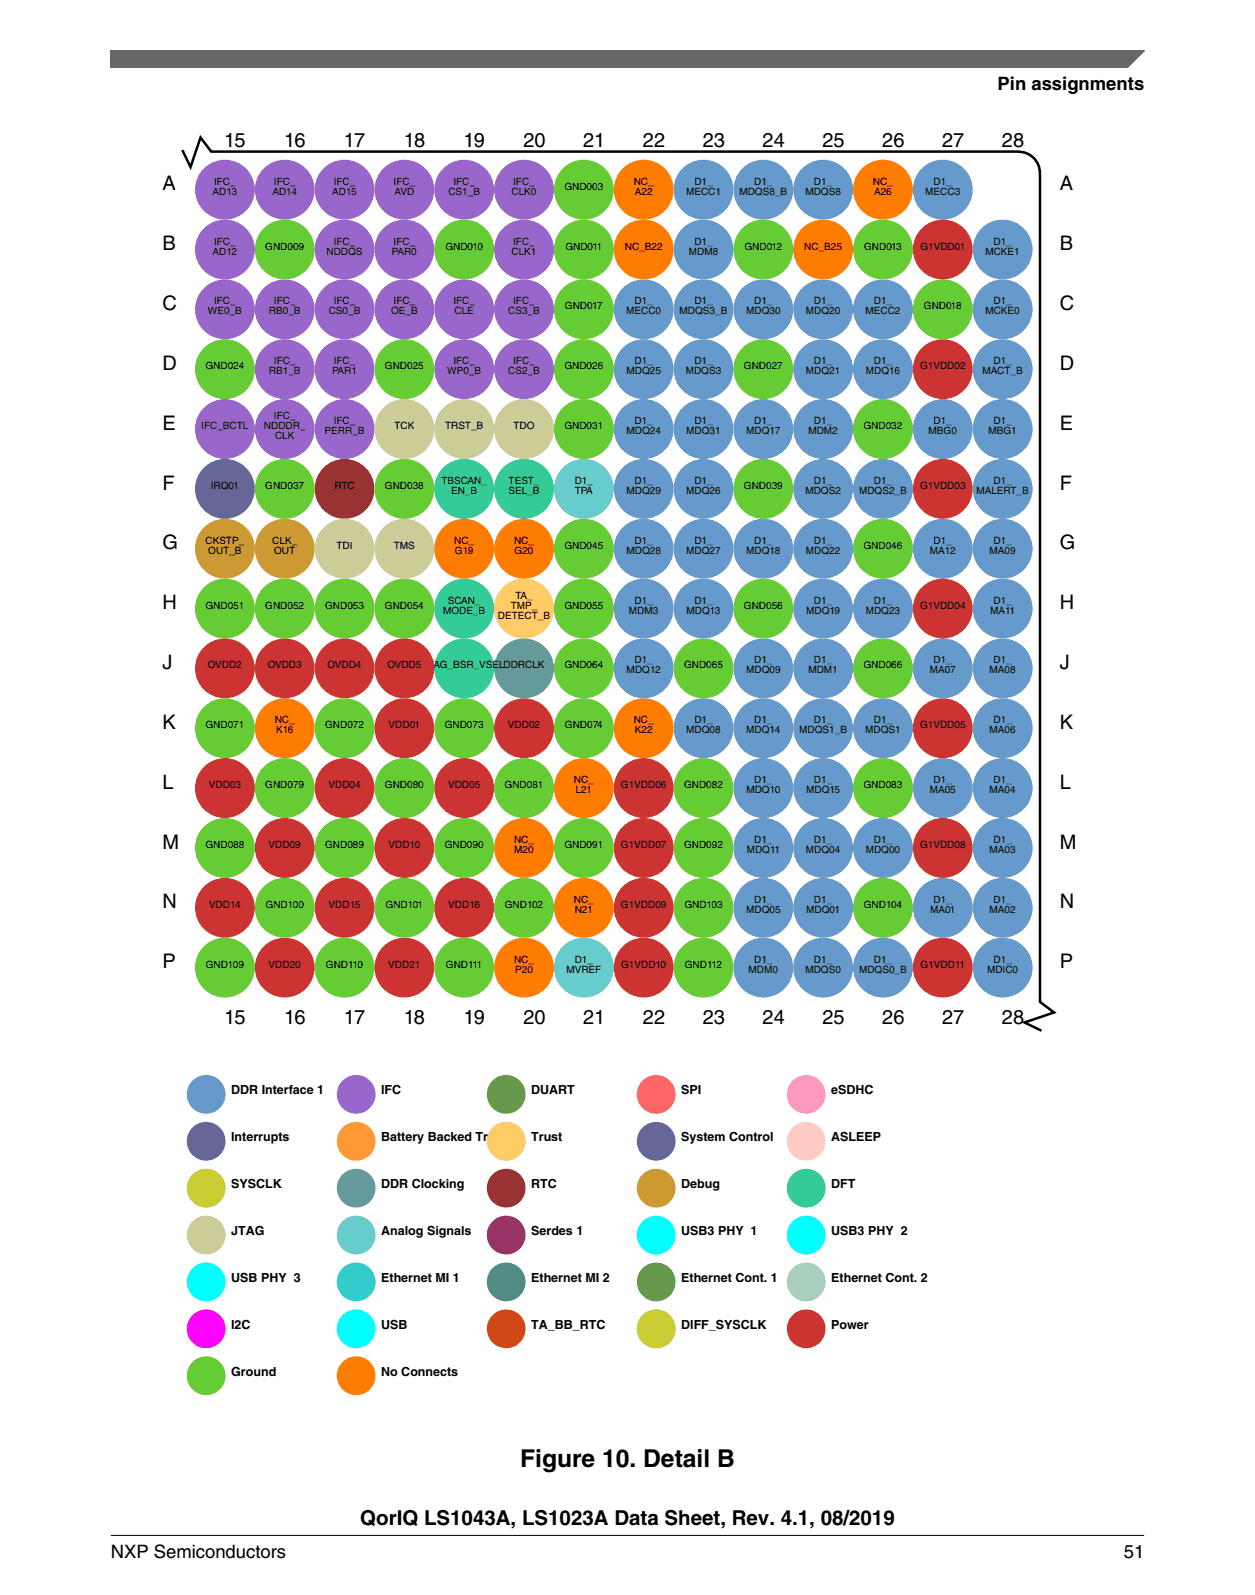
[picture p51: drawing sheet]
<svg xmlns="http://www.w3.org/2000/svg" width="216mm" height="274mm" viewBox="0 0 216 274" stroke-linecap="round" stroke-linejoin="round" font-family="sans-serif">
<defs><g id="words">
<text font-size="4.2" x="89.5" y="252.4">Figure 10. Detail B</text>
<text font-size="3.5" x="62" y="262.3">QorIQ LS1043A, LS1023A Data Sheet, Rev. 4.1, 08/2019</text>
<g font-size="3.4">
<text x="38.6" y="25.2">15</text>
<text x="48.9" y="25.2">16</text>
<text x="59.2" y="25.2">17</text>
<text x="69.4" y="25.2">18</text>
<text x="79.7" y="25.2">19</text>
<text x="90" y="25.2">20</text>
<text x="100.3" y="25.2">21</text>
<text x="110.6" y="25.2">22</text>
<text x="120.9" y="25.2">23</text>
<text x="131.2" y="25.2">24</text>
<text x="141.5" y="25.2">25</text>
<text x="151.8" y="25.2">26</text>
<text x="162.1" y="25.2">27</text>
<text x="172.4" y="25.2">28</text>
<text x="27.9" y="32.7">A</text>
<text x="182.3" y="32.7">A</text>
<text x="27.9" y="43">B</text>
<text x="182.3" y="43">B</text>
<text x="27.9" y="53.3">C</text>
<text x="182.3" y="53.3">C</text>
<text x="27.9" y="63.6">D</text>
<text x="182.3" y="63.6">D</text>
<text x="27.9" y="73.9">E</text>
<text x="182.3" y="73.9">E</text>
<text x="27.9" y="84.2">F</text>
<text x="182.3" y="84.2">F</text>
<text x="27.9" y="94.5">G</text>
<text x="182.3" y="94.5">G</text>
<text x="27.9" y="104.8">H</text>
<text x="182.3" y="104.8">H</text>
<text x="27.9" y="115.1">J</text>
<text x="182.3" y="115.1">J</text>
<text x="27.9" y="125.4">K</text>
<text x="182.3" y="125.4">K</text>
<text x="27.9" y="135.7">L</text>
<text x="182.3" y="135.7">L</text>
<text x="27.9" y="145.9">M</text>
<text x="182.3" y="145.9">M</text>
<text x="27.9" y="156.2">N</text>
<text x="182.3" y="156.2">N</text>
<text x="27.9" y="166.5">P</text>
<text x="182.3" y="166.5">P</text>
<text x="38.6" y="176.1">15</text>
<text x="48.9" y="176.1">16</text>
<text x="59.2" y="176.1">17</text>
<text x="69.4" y="176.1">18</text>
<text x="79.7" y="176.1">19</text>
<text x="90" y="176.1">20</text>
<text x="100.3" y="176.1">21</text>
<text x="110.6" y="176.1">22</text>
<text x="120.9" y="176.1">23</text>
<text x="131.2" y="176.1">24</text>
<text x="141.5" y="176.1">25</text>
<text x="151.8" y="176.1">26</text>
<text x="162.1" y="176.1">27</text>
<text x="172.4" y="176.1">28</text>
</g>
<g font-size="3.2">
<text x="171.6" y="15.5">Pin assignments</text>
<text x="19.1" y="268">NXP Semiconductors</text>
<text x="193.3" y="268">51</text>
</g>
<g font-size="2.2">
<text x="39.8" y="188.2">DDR Interface 1</text>
<text x="65.6" y="188.2">IFC</text>
<text x="91.4" y="188.2">DUART</text>
<text x="117.2" y="188.2">SPI</text>
<text x="143" y="188.2">eSDHC</text>
<text x="39.8" y="196.3">Interrupts</text>
<text x="65.6" y="196.3">Battery Backed Trust</text>
<text x="91.4" y="196.3">Trust</text>
<text x="117.2" y="196.3">System Control</text>
<text x="143" y="196.3">ASLEEP</text>
<text x="39.8" y="204.3">SYSCLK</text>
<text x="65.6" y="204.3">DDR Clocking</text>
<text x="91.4" y="204.3">RTC</text>
<text x="117.2" y="204.3">Debug</text>
<text x="143" y="204.3">DFT</text>
<text x="39.8" y="212.4">JTAG</text>
<text x="65.6" y="212.4">Analog Signals</text>
<text x="91.4" y="212.4">Serdes 1</text>
<text x="117.2" y="212.4">USB3 PHY 1</text>
<text x="143" y="212.4">USB3 PHY 2</text>
<text x="39.8" y="220.5">USB PHY 3</text>
<text x="65.6" y="220.5">Ethernet MI 1</text>
<text x="91.4" y="220.5">Ethernet MI 2</text>
<text x="117.2" y="220.5">Ethernet Cont. 1</text>
<text x="143" y="220.5">Ethernet Cont. 2</text>
<text x="39.8" y="228.5">I2C</text>
<text x="65.6" y="228.5">USB</text>
<text x="91.4" y="228.5">TA_BB_RTC</text>
<text x="117.2" y="228.5">DIFF_SYSCLK</text>
<text x="143" y="228.5">Power</text>
<text x="39.8" y="236.6">Ground</text>
<text x="65.6" y="236.6">No Connects</text>
</g>
<g font-size="1.7">
<text x="36.6" y="33.5">AD13</text>
<text x="36.8" y="31.8">IFC_</text>
<text x="46.9" y="33.5">AD14</text>
<text x="47.1" y="31.8">IFC_</text>
<text x="57.2" y="33.5">AD15</text>
<text x="57.4" y="31.8">IFC_</text>
<text x="67.7" y="31.8">IFC_</text>
<text x="67.9" y="33.5">AVD</text>
<text x="77.1" y="33.5">CS1_B</text>
<text x="78" y="31.8">IFC_</text>
<text x="88" y="33.5">CLK0</text>
<text x="88.3" y="31.8">IFC_</text>
<text x="97.1" y="32.6">GND003</text>
<text x="109" y="31.8">NC_</text>
<text x="109.2" y="33.5">A22</text>
<text x="118" y="33.5">MECC1</text>
<text x="119.4" y="31.8">D1_</text>
<text x="127.2" y="33.5">MDQS8_B</text>
<text x="129.7" y="31.8">D1_</text>
<text x="138.6" y="33.5">MDQS8</text>
<text x="140" y="31.8">D1_</text>
<text x="150.2" y="31.8">NC_</text>
<text x="150.4" y="33.5">A26</text>
<text x="159.2" y="33.5">MECC3</text>
<text x="160.6" y="31.8">D1_</text>
<text x="36.6" y="43.8">AD12</text>
<text x="36.8" y="42.1">IFC_</text>
<text x="45.6" y="42.9">GND009</text>
<text x="56.2" y="43.8">NDDQS</text>
<text x="57.4" y="42.1">IFC_</text>
<text x="67.4" y="43.8">PAR0</text>
<text x="67.7" y="42.1">IFC_</text>
<text x="76.6" y="42.9">GND010</text>
<text x="88" y="43.8">CLK1</text>
<text x="88.3" y="42.1">IFC_</text>
<text x="97.3" y="42.9">GND011</text>
<text x="107.5" y="42.9">NC_B22</text>
<text x="118.5" y="43.8">MDM8</text>
<text x="119.4" y="42.1">D1_</text>
<text x="128.1" y="42.9">GND012</text>
<text x="138.4" y="42.9">NC_B25</text>
<text x="148.7" y="42.9">GND013</text>
<text x="158.3" y="42.9">G1VDD01</text>
<text x="169.5" y="43.8">MCKE1</text>
<text x="170.9" y="42.1">D1_</text>
<text x="36.8" y="52.3">IFC_</text>
<text x="47.1" y="52.3">IFC_</text>
<text x="57.4" y="52.3">IFC_</text>
<text x="67.7" y="52.3">IFC_</text>
<text x="78" y="52.3">IFC_</text>
<text x="88.3" y="52.3">IFC_</text>
<text x="97.2" y="53.2">GND017</text>
<text x="109.2" y="52.3">D1_</text>
<text x="119.4" y="52.3">D1_</text>
<text x="129.7" y="52.3">D1_</text>
<text x="140" y="52.3">D1_</text>
<text x="150.3" y="52.3">D1_</text>
<text x="158.9" y="53.2">GND018</text>
<text x="170.9" y="52.3">D1_</text>
<text x="35.8" y="54.1">WE0_B</text>
<text x="46.3" y="54.1">RB0_B</text>
<text x="56.6" y="54.1">CS0_B</text>
<text x="67.3" y="54.1">OE_B</text>
<text x="78.2" y="54.1">CLE</text>
<text x="87.4" y="54.1">CS3_B</text>
<text x="107.7" y="54.1">MECC0</text>
<text x="116.9" y="54.1">MDQS3_B</text>
<text x="128.4" y="54.1">MDQ30</text>
<text x="138.6" y="54.1">MDQ20</text>
<text x="148.9" y="54.1">MECC2</text>
<text x="169.5" y="54.1">MCKE0</text>
<text x="35.3" y="63.5">GND024</text>
<text x="46.3" y="64.4">RB1_B</text>
<text x="47.1" y="62.6">IFC_</text>
<text x="57.1" y="64.4">PAR1</text>
<text x="57.4" y="62.6">IFC_</text>
<text x="66.2" y="63.5">GND025</text>
<text x="76.9" y="64.4">WP0_B</text>
<text x="78" y="62.6">IFC_</text>
<text x="87.4" y="64.4">CS2_B</text>
<text x="88.3" y="62.6">IFC_</text>
<text x="97.1" y="63.5">GND026</text>
<text x="107.8" y="64.4">MDQ25</text>
<text x="109.2" y="62.6">D1_</text>
<text x="118" y="64.4">MDQS3</text>
<text x="119.4" y="62.6">D1_</text>
<text x="128" y="63.5">GND027</text>
<text x="138.6" y="64.4">MDQ21</text>
<text x="140" y="62.6">D1_</text>
<text x="149" y="64.4">MDQ16</text>
<text x="150.3" y="62.6">D1_</text>
<text x="158.3" y="63.5">G1VDD02</text>
<text x="169" y="64.4">MACT_B</text>
<text x="170.9" y="62.6">D1_</text>
<text x="34.6" y="73.8">IFC_BCTL</text>
<text x="45.4" y="73.8">NDDDR_</text>
<text x="47.1" y="72.1">IFC_</text>
<text x="47.3" y="75.5">CLK</text>
<text x="55.8" y="74.6">PERR_B</text>
<text x="57.4" y="72.9">IFC_</text>
<text x="67.8" y="73.8">TCK</text>
<text x="76.6" y="73.8">TRST_B</text>
<text x="88.3" y="73.8">TDO</text>
<text x="97.1" y="73.8">GND031</text>
<text x="107.8" y="74.6">MDQ24</text>
<text x="109.2" y="72.9">D1_</text>
<text x="118.1" y="74.6">MDQ31</text>
<text x="119.4" y="72.9">D1_</text>
<text x="128.4" y="74.6">MDQ17</text>
<text x="129.7" y="72.9">D1_</text>
<text x="139.1" y="74.6">MDM2</text>
<text x="140" y="72.9">D1_</text>
<text x="148.6" y="73.8">GND032</text>
<text x="159.8" y="74.6">MBG0</text>
<text x="160.6" y="72.9">D1_</text>
<text x="170" y="74.6">MBG1</text>
<text x="170.9" y="72.9">D1_</text>
<text x="75.9" y="83.2">TBSCAN_</text>
<text x="87.5" y="83.2">TEST_</text>
<text x="98.9" y="83.2">D1_</text>
<text x="109.2" y="83.2">D1_</text>
<text x="119.4" y="83.2">D1_</text>
<text x="140" y="83.2">D1_</text>
<text x="150.3" y="83.2">D1_</text>
<text x="170.9" y="83.2">D1_</text>
<text x="36.3" y="84.1">IRQ01</text>
<text x="45.6" y="84.1">GND037</text>
<text x="57.5" y="84.1">RTC</text>
<text x="66.2" y="84.1">GND038</text>
<text x="77.6" y="84.9">EN_B</text>
<text x="87.5" y="84.9">SEL_B</text>
<text x="98.9" y="84.9">TPA</text>
<text x="107.8" y="84.9">MDQ29</text>
<text x="118.1" y="84.9">MDQ26</text>
<text x="128" y="84.1">GND039</text>
<text x="138.6" y="84.9">MDQS2</text>
<text x="147.8" y="84.9">MDQS2_B</text>
<text x="158.3" y="84.1">G1VDD03</text>
<text x="168" y="84.9">MALERT_B</text>
<text x="35.4" y="93.5">CKSTP_</text>
<text x="35.8" y="95.2">OUT_B</text>
<text x="46.8" y="93.5">CLK_</text>
<text x="47.2" y="95.2">OUT</text>
<text x="57.9" y="94.4">TDI</text>
<text x="67.8" y="94.4">TMS</text>
<text x="78.1" y="93.5">NC_</text>
<text x="78.3" y="95.2">G19</text>
<text x="88.4" y="93.5">NC_</text>
<text x="88.5" y="95.2">G20</text>
<text x="97.1" y="94.4">GND045</text>
<text x="107.8" y="95.2">MDQ28</text>
<text x="109.2" y="93.5">D1_</text>
<text x="118.1" y="95.2">MDQ27</text>
<text x="119.4" y="93.5">D1_</text>
<text x="128.4" y="95.2">MDQ18</text>
<text x="129.7" y="93.5">D1_</text>
<text x="138.6" y="95.2">MDQ22</text>
<text x="140" y="93.5">D1_</text>
<text x="148.6" y="94.4">GND046</text>
<text x="160" y="95.2">MA12</text>
<text x="160.6" y="93.5">D1_</text>
<text x="170.2" y="95.2">MA09</text>
<text x="170.9" y="93.5">D1_</text>
<text x="35.3" y="104.7">GND051</text>
<text x="45.6" y="104.7">GND052</text>
<text x="55.9" y="104.7">GND053</text>
<text x="66.2" y="104.7">GND054</text>
<text x="76.2" y="105.5">MODE_B</text>
<text x="77" y="103.8">SCAN_</text>
<text x="85.7" y="106.4">DETECT_B</text>
<text x="87.9" y="104.7">TMP_</text>
<text x="88.7" y="102.9">TA_</text>
<text x="97.1" y="104.7">GND055</text>
<text x="108.2" y="105.5">MDM3</text>
<text x="109.2" y="103.8">D1_</text>
<text x="118.1" y="105.5">MDQ13</text>
<text x="119.4" y="103.8">D1_</text>
<text x="128" y="104.7">GND056</text>
<text x="138.7" y="105.5">MDQ19</text>
<text x="140" y="103.8">D1_</text>
<text x="148.9" y="105.5">MDQ23</text>
<text x="150.3" y="103.8">D1_</text>
<text x="158.3" y="104.7">G1VDD04</text>
<text x="170.3" y="105.5">MA11</text>
<text x="170.9" y="103.8">D1_</text>
<text x="35.8" y="115">OVDD2</text>
<text x="46.1" y="115">OVDD3</text>
<text x="56.4" y="115">OVDD4</text>
<text x="66.6" y="115">OVDD5 JTAG_BSR_VSELDDRCLK</text>
<text x="97.1" y="115">GND064</text>
<text x="107.8" y="115.8">MDQ12</text>
<text x="109.2" y="114.1">D1_</text>
<text x="117.7" y="115">GND065</text>
<text x="128.4" y="115.8">MDQ09</text>
<text x="129.7" y="114.1">D1_</text>
<text x="139.1" y="115.8">MDM1</text>
<text x="140" y="114.1">D1_</text>
<text x="148.6" y="115">GND066</text>
<text x="159.9" y="115.8">MA07</text>
<text x="160.6" y="114.1">D1_</text>
<text x="170.2" y="115.8">MA08</text>
<text x="170.9" y="114.1">D1_</text>
<text x="35.3" y="125.2">GND071</text>
<text x="47.3" y="124.4">NC_</text>
<text x="55.9" y="125.2">GND072</text>
<text x="66.9" y="125.2">VDD01</text>
<text x="76.5" y="125.2">GND073</text>
<text x="87.4" y="125.2">VDD02</text>
<text x="97.2" y="125.2">GND074</text>
<text x="109" y="124.4">NC_</text>
<text x="119.4" y="124.4">D1_</text>
<text x="129.7" y="124.4">D1_</text>
<text x="140" y="124.4">D1_</text>
<text x="150.3" y="124.4">D1_</text>
<text x="158.3" y="125.2">G1VDD05</text>
<text x="170.9" y="124.4">D1_</text>
<text x="47.5" y="126.1">K16</text>
<text x="109.2" y="126.1">K22</text>
<text x="118.1" y="126.1">MDQ08</text>
<text x="128.4" y="126.1">MDQ14</text>
<text x="137.5" y="126.1">MDQS1_B</text>
<text x="148.8" y="126.1">MDQS1</text>
<text x="170.2" y="126.1">MA06</text>
<text x="35.9" y="135.5">VDD03</text>
<text x="45.6" y="135.5">GND079</text>
<text x="56.5" y="135.5">VDD04</text>
<text x="66.2" y="135.5">GND080</text>
<text x="77.1" y="135.5">VDD05</text>
<text x="86.8" y="135.5">GND081</text>
<text x="98.7" y="134.7">NC_</text>
<text x="99" y="136.4">L21</text>
<text x="106.8" y="135.5">G1VDD06</text>
<text x="117.7" y="135.5">GND082</text>
<text x="128.4" y="136.4">MDQ10</text>
<text x="129.7" y="134.7">D1_</text>
<text x="138.7" y="136.4">MDQ15</text>
<text x="140" y="134.7">D1_</text>
<text x="148.6" y="135.5">GND083</text>
<text x="159.9" y="136.4">MA05</text>
<text x="160.6" y="134.7">D1_</text>
<text x="170.2" y="136.4">MA04</text>
<text x="170.9" y="134.7">D1_</text>
<text x="35.3" y="145.8">GND088</text>
<text x="46.2" y="145.8">VDD09</text>
<text x="55.9" y="145.8">GND089</text>
<text x="66.8" y="145.8">VDD10</text>
<text x="76.5" y="145.8">GND090</text>
<text x="88.4" y="145">NC_</text>
<text x="88.5" y="146.7">M20</text>
<text x="97.1" y="145.8">GND091</text>
<text x="106.8" y="145.8">G1VDD07</text>
<text x="117.7" y="145.8">GND092</text>
<text x="128.5" y="146.7">MDQ11</text>
<text x="129.7" y="145">D1_</text>
<text x="138.6" y="146.7">MDQ04</text>
<text x="140" y="145">D1_</text>
<text x="148.9" y="146.7">MDQ00</text>
<text x="150.3" y="145">D1_</text>
<text x="158.3" y="145.8">G1VDD08</text>
<text x="170.2" y="146.7">MA03</text>
<text x="170.9" y="145">D1_</text>
<text x="98.7" y="155.3">NC_</text>
<text x="129.7" y="155.3">D1_</text>
<text x="140" y="155.3">D1_</text>
<text x="160.6" y="155.3">D1_</text>
<text x="170.9" y="155.3">D1_</text>
<text x="36" y="156.1">VDD14</text>
<text x="45.7" y="156.1">GND100</text>
<text x="56.5" y="156.1">VDD15</text>
<text x="66.3" y="156.1">GND101</text>
<text x="77.1" y="156.1">VDD16</text>
<text x="86.9" y="156.1">GND102</text>
<text x="98.9" y="157">N21</text>
<text x="106.8" y="156.1">G1VDD09</text>
<text x="117.7" y="156.1">GND103</text>
<text x="128.4" y="157">MDQ05</text>
<text x="138.7" y="157">MDQ01</text>
<text x="148.6" y="156.1">GND104</text>
<text x="160" y="157">MA01</text>
<text x="170.2" y="157">MA02</text>
<text x="35.4" y="166.4">GND109</text>
<text x="46.2" y="166.4">VDD20</text>
<text x="56.1" y="166.4">GND110</text>
<text x="66.8" y="166.4">VDD21</text>
<text x="76.7" y="166.4">GND111</text>
<text x="88.4" y="165.6">NC_</text>
<text x="88.6" y="167.3">P20</text>
<text x="97.4" y="167.3">MVREF</text>
<text x="98.9" y="165.6">D1_</text>
<text x="106.9" y="166.4">G1VDD10</text>
<text x="117.8" y="166.4">GND112</text>
<text x="128.8" y="167.3">MDM0</text>
<text x="129.7" y="165.6">D1_</text>
<text x="138.6" y="167.3">MDQS0</text>
<text x="140" y="165.6">D1_</text>
<text x="147.8" y="167.3">MDQS0_B</text>
<text x="150.3" y="165.6">D1_</text>
<text x="158.4" y="166.4">G1VDD11</text>
<text x="169.8" y="167.3">MDIC0</text>
<text x="170.9" y="165.6">D1_</text>
</g>
</g></defs>
<path d="M31.4 25.8l1.4 2.9 1.7-5 1.8 2.4h139M175.2 26.1a3.7 3.7 0 0 1 3.7 3.7M178.9 29.9v142.4l2.4 1.8-5 1.8 2.9 1.4" fill="none" stroke="#000" stroke-width=".43"/>
<circle cx="151.9" cy="145.8" r="5" fill="#69c"/>
<circle cx="151.9" cy="145.8" r="5" fill="none" stroke="#69c" stroke-width=".22"/>
<circle cx="141.6" cy="156.1" r="5" fill="#69c"/>
<circle cx="141.6" cy="156.1" r="5" fill="none" stroke="#69c" stroke-width=".22"/>
<circle cx="141.6" cy="145.8" r="5" fill="#69c"/>
<circle cx="141.6" cy="145.8" r="5" fill="none" stroke="#69c" stroke-width=".22"/>
<circle cx="131.3" cy="156.1" r="5" fill="#69c"/>
<circle cx="131.3" cy="156.1" r="5" fill="none" stroke="#69c" stroke-width=".22"/>
<circle cx="121" cy="125.2" r="5" fill="#69c"/>
<circle cx="121" cy="125.2" r="5" fill="none" stroke="#69c" stroke-width=".22"/>
<circle cx="131.3" cy="115" r="5" fill="#69c"/>
<circle cx="131.3" cy="115" r="5" fill="none" stroke="#69c" stroke-width=".22"/>
<circle cx="131.3" cy="135.5" r="5" fill="#69c"/>
<circle cx="131.3" cy="135.5" r="5" fill="none" stroke="#69c" stroke-width=".22"/>
<circle cx="131.3" cy="145.8" r="5" fill="#69c"/>
<circle cx="131.3" cy="145.8" r="5" fill="none" stroke="#69c" stroke-width=".22"/>
<circle cx="110.7" cy="115" r="5" fill="#69c"/>
<circle cx="110.7" cy="115" r="5" fill="none" stroke="#69c" stroke-width=".22"/>
<circle cx="121" cy="104.7" r="5" fill="#69c"/>
<circle cx="121" cy="104.7" r="5" fill="none" stroke="#69c" stroke-width=".22"/>
<circle cx="131.3" cy="125.2" r="5" fill="#69c"/>
<circle cx="131.3" cy="125.2" r="5" fill="none" stroke="#69c" stroke-width=".22"/>
<circle cx="141.6" cy="135.5" r="5" fill="#69c"/>
<circle cx="141.6" cy="135.5" r="5" fill="none" stroke="#69c" stroke-width=".22"/>
<circle cx="151.9" cy="63.5" r="5" fill="#69c"/>
<circle cx="151.9" cy="63.5" r="5" fill="none" stroke="#69c" stroke-width=".22"/>
<circle cx="131.3" cy="73.8" r="5" fill="#69c"/>
<circle cx="131.3" cy="73.8" r="5" fill="none" stroke="#69c" stroke-width=".22"/>
<circle cx="131.3" cy="94.4" r="5" fill="#69c"/>
<circle cx="131.3" cy="94.4" r="5" fill="none" stroke="#69c" stroke-width=".22"/>
<circle cx="141.6" cy="104.7" r="5" fill="#69c"/>
<circle cx="141.6" cy="104.7" r="5" fill="none" stroke="#69c" stroke-width=".22"/>
<circle cx="141.6" cy="53.2" r="5" fill="#69c"/>
<circle cx="141.6" cy="53.2" r="5" fill="none" stroke="#69c" stroke-width=".22"/>
<circle cx="141.6" cy="63.5" r="5" fill="#69c"/>
<circle cx="141.6" cy="63.5" r="5" fill="none" stroke="#69c" stroke-width=".22"/>
<circle cx="141.6" cy="94.4" r="5" fill="#69c"/>
<circle cx="141.6" cy="94.4" r="5" fill="none" stroke="#69c" stroke-width=".22"/>
<circle cx="151.9" cy="104.7" r="5" fill="#69c"/>
<circle cx="151.9" cy="104.7" r="5" fill="none" stroke="#69c" stroke-width=".22"/>
<circle cx="110.7" cy="73.8" r="5" fill="#69c"/>
<circle cx="110.7" cy="73.8" r="5" fill="none" stroke="#69c" stroke-width=".22"/>
<circle cx="110.7" cy="63.5" r="5" fill="#69c"/>
<circle cx="110.7" cy="63.5" r="5" fill="none" stroke="#69c" stroke-width=".22"/>
<circle cx="121" cy="84.1" r="5" fill="#69c"/>
<circle cx="121" cy="84.1" r="5" fill="none" stroke="#69c" stroke-width=".22"/>
<circle cx="121" cy="94.4" r="5" fill="#69c"/>
<circle cx="121" cy="94.4" r="5" fill="none" stroke="#69c" stroke-width=".22"/>
<circle cx="110.7" cy="94.4" r="5" fill="#69c"/>
<circle cx="110.7" cy="94.4" r="5" fill="none" stroke="#69c" stroke-width=".22"/>
<circle cx="110.7" cy="84.1" r="5" fill="#69c"/>
<circle cx="110.7" cy="84.1" r="5" fill="none" stroke="#69c" stroke-width=".22"/>
<circle cx="131.3" cy="53.2" r="5" fill="#69c"/>
<circle cx="131.3" cy="53.2" r="5" fill="none" stroke="#69c" stroke-width=".22"/>
<circle cx="121" cy="73.8" r="5" fill="#69c"/>
<circle cx="121" cy="73.8" r="5" fill="none" stroke="#69c" stroke-width=".22"/>
<circle cx="110.7" cy="53.2" r="5" fill="#69c"/>
<circle cx="110.7" cy="53.2" r="5" fill="none" stroke="#69c" stroke-width=".22"/>
<circle cx="121" cy="32.6" r="5" fill="#69c"/>
<circle cx="121" cy="32.6" r="5" fill="none" stroke="#69c" stroke-width=".22"/>
<circle cx="151.9" cy="53.2" r="5" fill="#69c"/>
<circle cx="151.9" cy="53.2" r="5" fill="none" stroke="#69c" stroke-width=".22"/>
<circle cx="162.2" cy="32.6" r="5" fill="#69c"/>
<circle cx="162.2" cy="32.6" r="5" fill="none" stroke="#69c" stroke-width=".22"/>
<circle cx="172.5" cy="84.1" r="5" fill="#69c"/>
<circle cx="172.5" cy="84.1" r="5" fill="none" stroke="#69c" stroke-width=".22"/>
<circle cx="131.3" cy="166.4" r="5" fill="#69c"/>
<circle cx="131.3" cy="166.4" r="5" fill="none" stroke="#69c" stroke-width=".22"/>
<circle cx="141.6" cy="115" r="5" fill="#69c"/>
<circle cx="141.6" cy="115" r="5" fill="none" stroke="#69c" stroke-width=".22"/>
<circle cx="141.6" cy="73.8" r="5" fill="#69c"/>
<circle cx="141.6" cy="73.8" r="5" fill="none" stroke="#69c" stroke-width=".22"/>
<circle cx="110.7" cy="104.7" r="5" fill="#69c"/>
<circle cx="110.7" cy="104.7" r="5" fill="none" stroke="#69c" stroke-width=".22"/>
<circle cx="121" cy="42.9" r="5" fill="#69c"/>
<circle cx="121" cy="42.9" r="5" fill="none" stroke="#69c" stroke-width=".22"/>
<circle cx="141.6" cy="166.4" r="5" fill="#69c"/>
<circle cx="141.6" cy="166.4" r="5" fill="none" stroke="#69c" stroke-width=".22"/>
<circle cx="151.9" cy="125.2" r="5" fill="#69c"/>
<circle cx="151.9" cy="125.2" r="5" fill="none" stroke="#69c" stroke-width=".22"/>
<circle cx="141.6" cy="84.1" r="5" fill="#69c"/>
<circle cx="141.6" cy="84.1" r="5" fill="none" stroke="#69c" stroke-width=".22"/>
<circle cx="121" cy="63.5" r="5" fill="#69c"/>
<circle cx="121" cy="63.5" r="5" fill="none" stroke="#69c" stroke-width=".22"/>
<circle cx="141.6" cy="32.6" r="5" fill="#69c"/>
<circle cx="141.6" cy="32.6" r="5" fill="none" stroke="#69c" stroke-width=".22"/>
<circle cx="151.9" cy="166.4" r="5" fill="#69c"/>
<circle cx="151.9" cy="166.4" r="5" fill="none" stroke="#69c" stroke-width=".22"/>
<circle cx="141.6" cy="125.2" r="5" fill="#69c"/>
<circle cx="141.6" cy="125.2" r="5" fill="none" stroke="#69c" stroke-width=".22"/>
<circle cx="151.9" cy="84.1" r="5" fill="#69c"/>
<circle cx="151.9" cy="84.1" r="5" fill="none" stroke="#69c" stroke-width=".22"/>
<circle cx="121" cy="53.2" r="5" fill="#69c"/>
<circle cx="121" cy="53.2" r="5" fill="none" stroke="#69c" stroke-width=".22"/>
<circle cx="131.3" cy="32.6" r="5" fill="#69c"/>
<circle cx="131.3" cy="32.6" r="5" fill="none" stroke="#69c" stroke-width=".22"/>
<circle cx="162.2" cy="73.8" r="5" fill="#69c"/>
<circle cx="162.2" cy="73.8" r="5" fill="none" stroke="#69c" stroke-width=".22"/>
<circle cx="162.2" cy="156.1" r="5" fill="#69c"/>
<circle cx="162.2" cy="156.1" r="5" fill="none" stroke="#69c" stroke-width=".22"/>
<circle cx="172.5" cy="156.1" r="5" fill="#69c"/>
<circle cx="172.5" cy="156.1" r="5" fill="none" stroke="#69c" stroke-width=".22"/>
<circle cx="172.5" cy="145.8" r="5" fill="#69c"/>
<circle cx="172.5" cy="145.8" r="5" fill="none" stroke="#69c" stroke-width=".22"/>
<circle cx="172.5" cy="135.5" r="5" fill="#69c"/>
<circle cx="172.5" cy="135.5" r="5" fill="none" stroke="#69c" stroke-width=".22"/>
<circle cx="162.2" cy="135.5" r="5" fill="#69c"/>
<circle cx="162.2" cy="135.5" r="5" fill="none" stroke="#69c" stroke-width=".22"/>
<circle cx="172.5" cy="125.2" r="5" fill="#69c"/>
<circle cx="172.5" cy="125.2" r="5" fill="none" stroke="#69c" stroke-width=".22"/>
<circle cx="162.2" cy="115" r="5" fill="#69c"/>
<circle cx="162.2" cy="115" r="5" fill="none" stroke="#69c" stroke-width=".22"/>
<circle cx="172.5" cy="115" r="5" fill="#69c"/>
<circle cx="172.5" cy="115" r="5" fill="none" stroke="#69c" stroke-width=".22"/>
<circle cx="172.5" cy="94.4" r="5" fill="#69c"/>
<circle cx="172.5" cy="94.4" r="5" fill="none" stroke="#69c" stroke-width=".22"/>
<circle cx="172.5" cy="104.7" r="5" fill="#69c"/>
<circle cx="172.5" cy="104.7" r="5" fill="none" stroke="#69c" stroke-width=".22"/>
<circle cx="162.2" cy="94.4" r="5" fill="#69c"/>
<circle cx="162.2" cy="94.4" r="5" fill="none" stroke="#69c" stroke-width=".22"/>
<circle cx="172.5" cy="73.8" r="5" fill="#69c"/>
<circle cx="172.5" cy="73.8" r="5" fill="none" stroke="#69c" stroke-width=".22"/>
<circle cx="172.5" cy="63.5" r="5" fill="#69c"/>
<circle cx="172.5" cy="63.5" r="5" fill="none" stroke="#69c" stroke-width=".22"/>
<circle cx="172.5" cy="53.2" r="5" fill="#69c"/>
<circle cx="172.5" cy="53.2" r="5" fill="none" stroke="#69c" stroke-width=".22"/>
<circle cx="172.5" cy="42.9" r="5" fill="#69c"/>
<circle cx="172.5" cy="42.9" r="5" fill="none" stroke="#69c" stroke-width=".22"/>
<circle cx="172.5" cy="166.4" r="5" fill="#69c"/>
<circle cx="172.5" cy="166.4" r="5" fill="none" stroke="#69c" stroke-width=".22"/>
<circle cx="38.7" cy="42.9" r="5" fill="#96c"/>
<circle cx="38.7" cy="42.9" r="5" fill="none" stroke="#96c" stroke-width=".22"/>
<circle cx="38.7" cy="32.6" r="5" fill="#96c"/>
<circle cx="38.7" cy="32.6" r="5" fill="none" stroke="#96c" stroke-width=".22"/>
<circle cx="49" cy="32.6" r="5" fill="#96c"/>
<circle cx="49" cy="32.6" r="5" fill="none" stroke="#96c" stroke-width=".22"/>
<circle cx="59.3" cy="32.6" r="5" fill="#96c"/>
<circle cx="59.3" cy="32.6" r="5" fill="none" stroke="#96c" stroke-width=".22"/>
<circle cx="69.6" cy="42.9" r="5" fill="#96c"/>
<circle cx="69.6" cy="42.9" r="5" fill="none" stroke="#96c" stroke-width=".22"/>
<circle cx="59.3" cy="63.5" r="5" fill="#96c"/>
<circle cx="59.3" cy="63.5" r="5" fill="none" stroke="#96c" stroke-width=".22"/>
<circle cx="59.3" cy="53.2" r="5" fill="#96c"/>
<circle cx="59.3" cy="53.2" r="5" fill="none" stroke="#96c" stroke-width=".22"/>
<circle cx="79.9" cy="32.6" r="5" fill="#96c"/>
<circle cx="79.9" cy="32.6" r="5" fill="none" stroke="#96c" stroke-width=".22"/>
<circle cx="90.2" cy="63.5" r="5" fill="#96c"/>
<circle cx="90.2" cy="63.5" r="5" fill="none" stroke="#96c" stroke-width=".22"/>
<circle cx="90.2" cy="53.2" r="5" fill="#96c"/>
<circle cx="90.2" cy="53.2" r="5" fill="none" stroke="#96c" stroke-width=".22"/>
<circle cx="38.7" cy="53.2" r="5" fill="#96c"/>
<circle cx="38.7" cy="53.2" r="5" fill="none" stroke="#96c" stroke-width=".22"/>
<circle cx="38.7" cy="73.8" r="5" fill="#96c"/>
<circle cx="38.7" cy="73.8" r="5" fill="none" stroke="#96c" stroke-width=".22"/>
<circle cx="59.3" cy="42.9" r="5" fill="#96c"/>
<circle cx="59.3" cy="42.9" r="5" fill="none" stroke="#96c" stroke-width=".22"/>
<circle cx="69.6" cy="32.6" r="5" fill="#96c"/>
<circle cx="69.6" cy="32.6" r="5" fill="none" stroke="#96c" stroke-width=".22"/>
<circle cx="79.9" cy="53.2" r="5" fill="#96c"/>
<circle cx="79.9" cy="53.2" r="5" fill="none" stroke="#96c" stroke-width=".22"/>
<circle cx="69.6" cy="53.2" r="5" fill="#96c"/>
<circle cx="69.6" cy="53.2" r="5" fill="none" stroke="#96c" stroke-width=".22"/>
<circle cx="79.9" cy="63.5" r="5" fill="#96c"/>
<circle cx="79.9" cy="63.5" r="5" fill="none" stroke="#96c" stroke-width=".22"/>
<circle cx="49" cy="53.2" r="5" fill="#96c"/>
<circle cx="49" cy="53.2" r="5" fill="none" stroke="#96c" stroke-width=".22"/>
<circle cx="49" cy="63.5" r="5" fill="#96c"/>
<circle cx="49" cy="63.5" r="5" fill="none" stroke="#96c" stroke-width=".22"/>
<circle cx="59.3" cy="73.8" r="5" fill="#96c"/>
<circle cx="59.3" cy="73.8" r="5" fill="none" stroke="#96c" stroke-width=".22"/>
<circle cx="90.2" cy="32.6" r="5" fill="#96c"/>
<circle cx="90.2" cy="32.6" r="5" fill="none" stroke="#96c" stroke-width=".22"/>
<circle cx="90.2" cy="42.9" r="5" fill="#96c"/>
<circle cx="90.2" cy="42.9" r="5" fill="none" stroke="#96c" stroke-width=".22"/>
<circle cx="49" cy="73.8" r="5" fill="#96c"/>
<circle cx="49" cy="73.8" r="5" fill="none" stroke="#96c" stroke-width=".22"/>
<circle cx="38.7" cy="84.1" r="5" fill="#669"/>
<circle cx="38.7" cy="84.1" r="5" fill="none" stroke="#669" stroke-width=".22"/>
<circle cx="90.2" cy="104.7" r="5" fill="#fc6"/>
<circle cx="90.2" cy="104.7" r="5" fill="none" stroke="#fc6" stroke-width=".22"/>
<circle cx="90.2" cy="115" r="5" fill="#699"/>
<circle cx="90.2" cy="115" r="5" fill="none" stroke="#699" stroke-width=".22"/>
<circle cx="59.3" cy="84.1" r="5" fill="#933"/>
<circle cx="59.3" cy="84.1" r="5" fill="none" stroke="#933" stroke-width=".22"/>
<circle cx="38.7" cy="94.4" r="5" fill="#c93"/>
<circle cx="38.7" cy="94.4" r="5" fill="none" stroke="#c93" stroke-width=".22"/>
<circle cx="49" cy="94.4" r="5" fill="#c93"/>
<circle cx="49" cy="94.4" r="5" fill="none" stroke="#c93" stroke-width=".22"/>
<circle cx="79.9" cy="104.7" r="5" fill="#3c9"/>
<circle cx="79.9" cy="104.7" r="5" fill="none" stroke="#3c9" stroke-width=".22"/>
<circle cx="90.2" cy="84.1" r="5" fill="#3c9"/>
<circle cx="90.2" cy="84.1" r="5" fill="none" stroke="#3c9" stroke-width=".22"/>
<circle cx="69.6" cy="73.8" r="5" fill="#cc9"/>
<circle cx="69.6" cy="73.8" r="5" fill="none" stroke="#cc9" stroke-width=".22"/>
<circle cx="59.3" cy="94.4" r="5" fill="#cc9"/>
<circle cx="59.3" cy="94.4" r="5" fill="none" stroke="#cc9" stroke-width=".22"/>
<circle cx="90.2" cy="73.8" r="5" fill="#cc9"/>
<circle cx="90.2" cy="73.8" r="5" fill="none" stroke="#cc9" stroke-width=".22"/>
<circle cx="69.6" cy="94.4" r="5" fill="#cc9"/>
<circle cx="69.6" cy="94.4" r="5" fill="none" stroke="#cc9" stroke-width=".22"/>
<circle cx="79.9" cy="73.8" r="5" fill="#cc9"/>
<circle cx="79.9" cy="73.8" r="5" fill="none" stroke="#cc9" stroke-width=".22"/>
<circle cx="100.4" cy="84.1" r="5" fill="#6cc"/>
<circle cx="100.4" cy="84.1" r="5" fill="none" stroke="#6cc" stroke-width=".22"/>
<circle cx="100.4" cy="166.4" r="5" fill="#6cc"/>
<circle cx="100.4" cy="166.4" r="5" fill="none" stroke="#6cc" stroke-width=".22"/>
<circle cx="79.9" cy="84.1" r="5" fill="#3c9"/>
<circle cx="79.9" cy="84.1" r="5" fill="none" stroke="#3c9" stroke-width=".22"/>
<circle cx="79.9" cy="115" r="5" fill="#3c9"/>
<circle cx="79.9" cy="115" r="5" fill="none" stroke="#3c9" stroke-width=".22"/>
<circle cx="110.7" cy="32.6" r="5" fill="#fe7d00"/>
<circle cx="110.7" cy="32.6" r="5" fill="none" stroke="#fe7d00" stroke-width=".22"/>
<circle cx="151.9" cy="32.6" r="5" fill="#fe7d00"/>
<circle cx="151.9" cy="32.6" r="5" fill="none" stroke="#fe7d00" stroke-width=".22"/>
<circle cx="110.7" cy="42.9" r="5" fill="#fe7d00"/>
<circle cx="110.7" cy="42.9" r="5" fill="none" stroke="#fe7d00" stroke-width=".22"/>
<circle cx="141.6" cy="42.9" r="5" fill="#fe7d00"/>
<circle cx="141.6" cy="42.9" r="5" fill="none" stroke="#fe7d00" stroke-width=".22"/>
<circle cx="79.9" cy="94.4" r="5" fill="#fe7d00"/>
<circle cx="79.9" cy="94.4" r="5" fill="none" stroke="#fe7d00" stroke-width=".22"/>
<circle cx="90.2" cy="94.4" r="5" fill="#fe7d00"/>
<circle cx="90.2" cy="94.4" r="5" fill="none" stroke="#fe7d00" stroke-width=".22"/>
<circle cx="49" cy="125.2" r="5" fill="#fe7d00"/>
<circle cx="49" cy="125.2" r="5" fill="none" stroke="#fe7d00" stroke-width=".22"/>
<circle cx="110.7" cy="125.2" r="5" fill="#fe7d00"/>
<circle cx="110.7" cy="125.2" r="5" fill="none" stroke="#fe7d00" stroke-width=".22"/>
<circle cx="100.4" cy="135.5" r="5" fill="#fe7d00"/>
<circle cx="100.4" cy="135.5" r="5" fill="none" stroke="#fe7d00" stroke-width=".22"/>
<circle cx="90.2" cy="145.8" r="5" fill="#fe7d00"/>
<circle cx="90.2" cy="145.8" r="5" fill="none" stroke="#fe7d00" stroke-width=".22"/>
<circle cx="100.4" cy="156.1" r="5" fill="#fe7d00"/>
<circle cx="100.4" cy="156.1" r="5" fill="none" stroke="#fe7d00" stroke-width=".22"/>
<circle cx="90.2" cy="166.4" r="5" fill="#fe7d00"/>
<circle cx="90.2" cy="166.4" r="5" fill="none" stroke="#fe7d00" stroke-width=".22"/>
<circle cx="35.5" cy="188.2" r="3.2" fill="#69c"/>
<circle cx="35.5" cy="188.2" r="3.2" fill="none" stroke="#69c" stroke-width=".22"/>
<circle cx="61.3" cy="188.2" r="3.2" fill="#96c"/>
<circle cx="61.3" cy="188.2" r="3.2" fill="none" stroke="#96c" stroke-width=".22"/>
<circle cx="87.1" cy="188.2" r="3.2" fill="#693"/>
<circle cx="87.1" cy="188.2" r="3.2" fill="none" stroke="#693" stroke-width=".22"/>
<circle cx="112.9" cy="188.2" r="3.2" fill="#f66"/>
<circle cx="112.9" cy="188.2" r="3.2" fill="none" stroke="#f66" stroke-width=".22"/>
<circle cx="138.7" cy="188.2" r="3.2" fill="#f9c"/>
<circle cx="138.7" cy="188.2" r="3.2" fill="none" stroke="#f9c" stroke-width=".22"/>
<circle cx="35.5" cy="196.3" r="3.2" fill="#669"/>
<circle cx="35.5" cy="196.3" r="3.2" fill="none" stroke="#669" stroke-width=".22"/>
<circle cx="61.3" cy="196.3" r="3.2" fill="#f93"/>
<circle cx="61.3" cy="196.3" r="3.2" fill="none" stroke="#f93" stroke-width=".22"/>
<circle cx="87.1" cy="196.3" r="3.2" fill="#fc6"/>
<circle cx="87.1" cy="196.3" r="3.2" fill="none" stroke="#fc6" stroke-width=".22"/>
<circle cx="112.9" cy="196.3" r="3.2" fill="#669"/>
<circle cx="112.9" cy="196.3" r="3.2" fill="none" stroke="#669" stroke-width=".22"/>
<circle cx="138.7" cy="196.3" r="3.2" fill="#fcc"/>
<circle cx="138.7" cy="196.3" r="3.2" fill="none" stroke="#fcc" stroke-width=".22"/>
<circle cx="35.5" cy="204.3" r="3.2" fill="#cc3"/>
<circle cx="35.5" cy="204.3" r="3.2" fill="none" stroke="#cc3" stroke-width=".22"/>
<circle cx="61.3" cy="204.3" r="3.2" fill="#699"/>
<circle cx="61.3" cy="204.3" r="3.2" fill="none" stroke="#699" stroke-width=".22"/>
<circle cx="87.1" cy="204.3" r="3.2" fill="#933"/>
<circle cx="87.1" cy="204.3" r="3.2" fill="none" stroke="#933" stroke-width=".22"/>
<circle cx="112.9" cy="204.3" r="3.2" fill="#c93"/>
<circle cx="112.9" cy="204.3" r="3.2" fill="none" stroke="#c93" stroke-width=".22"/>
<circle cx="138.7" cy="204.3" r="3.2" fill="#3c9"/>
<circle cx="138.7" cy="204.3" r="3.2" fill="none" stroke="#3c9" stroke-width=".22"/>
<circle cx="35.5" cy="212.4" r="3.2" fill="#cc9"/>
<circle cx="35.5" cy="212.4" r="3.2" fill="none" stroke="#cc9" stroke-width=".22"/>
<circle cx="61.3" cy="212.4" r="3.2" fill="#6cc"/>
<circle cx="61.3" cy="212.4" r="3.2" fill="none" stroke="#6cc" stroke-width=".22"/>
<circle cx="87.1" cy="212.4" r="3.2" fill="#936"/>
<circle cx="87.1" cy="212.4" r="3.2" fill="none" stroke="#936" stroke-width=".22"/>
<circle cx="112.9" cy="212.4" r="3.2" fill="#0ff"/>
<circle cx="112.9" cy="212.4" r="3.2" fill="none" stroke="#0ff" stroke-width=".22"/>
<circle cx="138.7" cy="212.4" r="3.2" fill="#0ff"/>
<circle cx="138.7" cy="212.4" r="3.2" fill="none" stroke="#0ff" stroke-width=".22"/>
<circle cx="35.5" cy="220.5" r="3.2" fill="#0ff"/>
<circle cx="35.5" cy="220.5" r="3.2" fill="none" stroke="#0ff" stroke-width=".22"/>
<circle cx="61.3" cy="220.5" r="3.2" fill="#3cc"/>
<circle cx="61.3" cy="220.5" r="3.2" fill="none" stroke="#3cc" stroke-width=".22"/>
<circle cx="87.1" cy="220.5" r="3.2" fill="#399"/>
<circle cx="87.1" cy="220.5" r="3.2" fill="none" stroke="#399" stroke-width=".22"/>
<circle cx="112.9" cy="220.5" r="3.2" fill="#696"/>
<circle cx="112.9" cy="220.5" r="3.2" fill="none" stroke="#696" stroke-width=".22"/>
<circle cx="138.7" cy="220.5" r="3.2" fill="#9c9"/>
<circle cx="138.7" cy="220.5" r="3.2" fill="none" stroke="#9c9" stroke-width=".22"/>
<circle cx="35.5" cy="228.5" r="3.2" fill="#f0f"/>
<circle cx="35.5" cy="228.5" r="3.2" fill="none" stroke="#f0f" stroke-width=".22"/>
<circle cx="61.3" cy="228.5" r="3.2" fill="#0ff"/>
<circle cx="61.3" cy="228.5" r="3.2" fill="none" stroke="#0ff" stroke-width=".22"/>
<circle cx="87.1" cy="228.5" r="3.2" fill="#d45500"/>
<circle cx="87.1" cy="228.5" r="3.2" fill="none" stroke="#d45500" stroke-width=".22"/>
<circle cx="112.9" cy="228.5" r="3.2" fill="#aad400"/>
<circle cx="112.9" cy="228.5" r="3.2" fill="none" stroke="#aad400" stroke-width=".22"/>
<circle cx="100.4" cy="32.6" r="5" fill="#6c3"/>
<circle cx="100.4" cy="32.6" r="5" fill="none" stroke="#6c3" stroke-width=".22"/>
<circle cx="49" cy="42.9" r="5" fill="#6c3"/>
<circle cx="49" cy="42.9" r="5" fill="none" stroke="#6c3" stroke-width=".22"/>
<circle cx="79.9" cy="42.9" r="5" fill="#6c3"/>
<circle cx="79.9" cy="42.9" r="5" fill="none" stroke="#6c3" stroke-width=".22"/>
<circle cx="100.4" cy="42.9" r="5" fill="#6c3"/>
<circle cx="100.4" cy="42.9" r="5" fill="none" stroke="#6c3" stroke-width=".22"/>
<circle cx="131.3" cy="42.9" r="5" fill="#6c3"/>
<circle cx="131.3" cy="42.9" r="5" fill="none" stroke="#6c3" stroke-width=".22"/>
<circle cx="151.9" cy="42.9" r="5" fill="#6c3"/>
<circle cx="151.9" cy="42.9" r="5" fill="none" stroke="#6c3" stroke-width=".22"/>
<circle cx="100.4" cy="53.2" r="5" fill="#6c3"/>
<circle cx="100.4" cy="53.2" r="5" fill="none" stroke="#6c3" stroke-width=".22"/>
<circle cx="162.2" cy="53.2" r="5" fill="#6c3"/>
<circle cx="162.2" cy="53.2" r="5" fill="none" stroke="#6c3" stroke-width=".22"/>
<circle cx="38.7" cy="63.5" r="5" fill="#6c3"/>
<circle cx="38.7" cy="63.5" r="5" fill="none" stroke="#6c3" stroke-width=".22"/>
<circle cx="69.6" cy="63.5" r="5" fill="#6c3"/>
<circle cx="69.6" cy="63.5" r="5" fill="none" stroke="#6c3" stroke-width=".22"/>
<circle cx="100.4" cy="63.5" r="5" fill="#6c3"/>
<circle cx="100.4" cy="63.5" r="5" fill="none" stroke="#6c3" stroke-width=".22"/>
<circle cx="131.3" cy="63.5" r="5" fill="#6c3"/>
<circle cx="131.3" cy="63.5" r="5" fill="none" stroke="#6c3" stroke-width=".22"/>
<circle cx="100.4" cy="73.8" r="5" fill="#6c3"/>
<circle cx="100.4" cy="73.8" r="5" fill="none" stroke="#6c3" stroke-width=".22"/>
<circle cx="151.9" cy="73.8" r="5" fill="#6c3"/>
<circle cx="151.9" cy="73.8" r="5" fill="none" stroke="#6c3" stroke-width=".22"/>
<circle cx="49" cy="84.1" r="5" fill="#6c3"/>
<circle cx="49" cy="84.1" r="5" fill="none" stroke="#6c3" stroke-width=".22"/>
<circle cx="69.6" cy="84.1" r="5" fill="#6c3"/>
<circle cx="69.6" cy="84.1" r="5" fill="none" stroke="#6c3" stroke-width=".22"/>
<circle cx="131.3" cy="84.1" r="5" fill="#6c3"/>
<circle cx="131.3" cy="84.1" r="5" fill="none" stroke="#6c3" stroke-width=".22"/>
<circle cx="100.4" cy="94.4" r="5" fill="#6c3"/>
<circle cx="100.4" cy="94.4" r="5" fill="none" stroke="#6c3" stroke-width=".22"/>
<circle cx="151.9" cy="94.4" r="5" fill="#6c3"/>
<circle cx="151.9" cy="94.4" r="5" fill="none" stroke="#6c3" stroke-width=".22"/>
<circle cx="38.7" cy="104.7" r="5" fill="#6c3"/>
<circle cx="38.7" cy="104.7" r="5" fill="none" stroke="#6c3" stroke-width=".22"/>
<circle cx="49" cy="104.7" r="5" fill="#6c3"/>
<circle cx="49" cy="104.7" r="5" fill="none" stroke="#6c3" stroke-width=".22"/>
<circle cx="59.3" cy="104.7" r="5" fill="#6c3"/>
<circle cx="59.3" cy="104.7" r="5" fill="none" stroke="#6c3" stroke-width=".22"/>
<circle cx="69.6" cy="104.7" r="5" fill="#6c3"/>
<circle cx="69.6" cy="104.7" r="5" fill="none" stroke="#6c3" stroke-width=".22"/>
<circle cx="100.4" cy="104.7" r="5" fill="#6c3"/>
<circle cx="100.4" cy="104.7" r="5" fill="none" stroke="#6c3" stroke-width=".22"/>
<circle cx="131.3" cy="104.7" r="5" fill="#6c3"/>
<circle cx="131.3" cy="104.7" r="5" fill="none" stroke="#6c3" stroke-width=".22"/>
<circle cx="100.4" cy="115" r="5" fill="#6c3"/>
<circle cx="100.4" cy="115" r="5" fill="none" stroke="#6c3" stroke-width=".22"/>
<circle cx="121" cy="115" r="5" fill="#6c3"/>
<circle cx="121" cy="115" r="5" fill="none" stroke="#6c3" stroke-width=".22"/>
<circle cx="151.9" cy="115" r="5" fill="#6c3"/>
<circle cx="151.9" cy="115" r="5" fill="none" stroke="#6c3" stroke-width=".22"/>
<circle cx="38.7" cy="125.2" r="5" fill="#6c3"/>
<circle cx="38.7" cy="125.2" r="5" fill="none" stroke="#6c3" stroke-width=".22"/>
<circle cx="59.3" cy="125.2" r="5" fill="#6c3"/>
<circle cx="59.3" cy="125.2" r="5" fill="none" stroke="#6c3" stroke-width=".22"/>
<circle cx="79.9" cy="125.2" r="5" fill="#6c3"/>
<circle cx="79.9" cy="125.2" r="5" fill="none" stroke="#6c3" stroke-width=".22"/>
<circle cx="100.4" cy="125.2" r="5" fill="#6c3"/>
<circle cx="100.4" cy="125.2" r="5" fill="none" stroke="#6c3" stroke-width=".22"/>
<circle cx="49" cy="135.5" r="5" fill="#6c3"/>
<circle cx="49" cy="135.5" r="5" fill="none" stroke="#6c3" stroke-width=".22"/>
<circle cx="69.6" cy="135.5" r="5" fill="#6c3"/>
<circle cx="69.6" cy="135.5" r="5" fill="none" stroke="#6c3" stroke-width=".22"/>
<circle cx="90.2" cy="135.5" r="5" fill="#6c3"/>
<circle cx="90.2" cy="135.5" r="5" fill="none" stroke="#6c3" stroke-width=".22"/>
<circle cx="121" cy="135.5" r="5" fill="#6c3"/>
<circle cx="121" cy="135.5" r="5" fill="none" stroke="#6c3" stroke-width=".22"/>
<circle cx="151.9" cy="135.5" r="5" fill="#6c3"/>
<circle cx="151.9" cy="135.5" r="5" fill="none" stroke="#6c3" stroke-width=".22"/>
<circle cx="38.7" cy="145.8" r="5" fill="#6c3"/>
<circle cx="38.7" cy="145.8" r="5" fill="none" stroke="#6c3" stroke-width=".22"/>
<circle cx="59.3" cy="145.8" r="5" fill="#6c3"/>
<circle cx="59.3" cy="145.8" r="5" fill="none" stroke="#6c3" stroke-width=".22"/>
<circle cx="79.9" cy="145.8" r="5" fill="#6c3"/>
<circle cx="79.9" cy="145.8" r="5" fill="none" stroke="#6c3" stroke-width=".22"/>
<circle cx="100.4" cy="145.8" r="5" fill="#6c3"/>
<circle cx="100.4" cy="145.8" r="5" fill="none" stroke="#6c3" stroke-width=".22"/>
<circle cx="121" cy="145.8" r="5" fill="#6c3"/>
<circle cx="121" cy="145.8" r="5" fill="none" stroke="#6c3" stroke-width=".22"/>
<circle cx="49" cy="156.1" r="5" fill="#6c3"/>
<circle cx="49" cy="156.1" r="5" fill="none" stroke="#6c3" stroke-width=".22"/>
<circle cx="69.6" cy="156.1" r="5" fill="#6c3"/>
<circle cx="69.6" cy="156.1" r="5" fill="none" stroke="#6c3" stroke-width=".22"/>
<circle cx="90.2" cy="156.1" r="5" fill="#6c3"/>
<circle cx="90.2" cy="156.1" r="5" fill="none" stroke="#6c3" stroke-width=".22"/>
<circle cx="121" cy="156.1" r="5" fill="#6c3"/>
<circle cx="121" cy="156.1" r="5" fill="none" stroke="#6c3" stroke-width=".22"/>
<circle cx="151.9" cy="156.1" r="5" fill="#6c3"/>
<circle cx="151.9" cy="156.1" r="5" fill="none" stroke="#6c3" stroke-width=".22"/>
<circle cx="38.7" cy="166.4" r="5" fill="#6c3"/>
<circle cx="38.7" cy="166.4" r="5" fill="none" stroke="#6c3" stroke-width=".22"/>
<circle cx="59.3" cy="166.4" r="5" fill="#6c3"/>
<circle cx="59.3" cy="166.4" r="5" fill="none" stroke="#6c3" stroke-width=".22"/>
<circle cx="79.9" cy="166.4" r="5" fill="#6c3"/>
<circle cx="79.9" cy="166.4" r="5" fill="none" stroke="#6c3" stroke-width=".22"/>
<circle cx="121" cy="166.4" r="5" fill="#6c3"/>
<circle cx="121" cy="166.4" r="5" fill="none" stroke="#6c3" stroke-width=".22"/>
<circle cx="38.7" cy="115" r="5" fill="#c33"/>
<circle cx="38.7" cy="115" r="5" fill="none" stroke="#c33" stroke-width=".22"/>
<circle cx="49" cy="115" r="5" fill="#c33"/>
<circle cx="49" cy="115" r="5" fill="none" stroke="#c33" stroke-width=".22"/>
<circle cx="59.3" cy="115" r="5" fill="#c33"/>
<circle cx="59.3" cy="115" r="5" fill="none" stroke="#c33" stroke-width=".22"/>
<circle cx="69.6" cy="115" r="5" fill="#c33"/>
<circle cx="69.6" cy="115" r="5" fill="none" stroke="#c33" stroke-width=".22"/>
<circle cx="162.2" cy="42.9" r="5" fill="#c33"/>
<circle cx="162.2" cy="42.9" r="5" fill="none" stroke="#c33" stroke-width=".22"/>
<circle cx="162.2" cy="63.5" r="5" fill="#c33"/>
<circle cx="162.2" cy="63.5" r="5" fill="none" stroke="#c33" stroke-width=".22"/>
<circle cx="162.2" cy="84.1" r="5" fill="#c33"/>
<circle cx="162.2" cy="84.1" r="5" fill="none" stroke="#c33" stroke-width=".22"/>
<circle cx="162.2" cy="104.7" r="5" fill="#c33"/>
<circle cx="162.2" cy="104.7" r="5" fill="none" stroke="#c33" stroke-width=".22"/>
<circle cx="162.2" cy="125.2" r="5" fill="#c33"/>
<circle cx="162.2" cy="125.2" r="5" fill="none" stroke="#c33" stroke-width=".22"/>
<circle cx="110.7" cy="135.5" r="5" fill="#c33"/>
<circle cx="110.7" cy="135.5" r="5" fill="none" stroke="#c33" stroke-width=".22"/>
<circle cx="110.7" cy="145.8" r="5" fill="#c33"/>
<circle cx="110.7" cy="145.8" r="5" fill="none" stroke="#c33" stroke-width=".22"/>
<circle cx="162.2" cy="145.8" r="5" fill="#c33"/>
<circle cx="162.2" cy="145.8" r="5" fill="none" stroke="#c33" stroke-width=".22"/>
<circle cx="110.7" cy="156.1" r="5" fill="#c33"/>
<circle cx="110.7" cy="156.1" r="5" fill="none" stroke="#c33" stroke-width=".22"/>
<circle cx="110.7" cy="166.4" r="5" fill="#c33"/>
<circle cx="110.7" cy="166.4" r="5" fill="none" stroke="#c33" stroke-width=".22"/>
<circle cx="162.2" cy="166.4" r="5" fill="#c33"/>
<circle cx="162.2" cy="166.4" r="5" fill="none" stroke="#c33" stroke-width=".22"/>
<circle cx="69.6" cy="125.2" r="5" fill="#c33"/>
<circle cx="69.6" cy="125.2" r="5" fill="none" stroke="#c33" stroke-width=".22"/>
<circle cx="90.2" cy="125.2" r="5" fill="#c33"/>
<circle cx="90.2" cy="125.2" r="5" fill="none" stroke="#c33" stroke-width=".22"/>
<circle cx="38.7" cy="135.5" r="5" fill="#c33"/>
<circle cx="38.7" cy="135.5" r="5" fill="none" stroke="#c33" stroke-width=".22"/>
<circle cx="59.3" cy="135.5" r="5" fill="#c33"/>
<circle cx="59.3" cy="135.5" r="5" fill="none" stroke="#c33" stroke-width=".22"/>
<circle cx="79.9" cy="135.5" r="5" fill="#c33"/>
<circle cx="79.9" cy="135.5" r="5" fill="none" stroke="#c33" stroke-width=".22"/>
<circle cx="49" cy="145.8" r="5" fill="#c33"/>
<circle cx="49" cy="145.8" r="5" fill="none" stroke="#c33" stroke-width=".22"/>
<circle cx="69.6" cy="145.8" r="5" fill="#c33"/>
<circle cx="69.6" cy="145.8" r="5" fill="none" stroke="#c33" stroke-width=".22"/>
<circle cx="38.7" cy="156.1" r="5" fill="#c33"/>
<circle cx="38.7" cy="156.1" r="5" fill="none" stroke="#c33" stroke-width=".22"/>
<circle cx="59.3" cy="156.1" r="5" fill="#c33"/>
<circle cx="59.3" cy="156.1" r="5" fill="none" stroke="#c33" stroke-width=".22"/>
<circle cx="79.9" cy="156.1" r="5" fill="#c33"/>
<circle cx="79.9" cy="156.1" r="5" fill="none" stroke="#c33" stroke-width=".22"/>
<circle cx="49" cy="166.4" r="5" fill="#c33"/>
<circle cx="49" cy="166.4" r="5" fill="none" stroke="#c33" stroke-width=".22"/>
<circle cx="69.6" cy="166.4" r="5" fill="#c33"/>
<circle cx="69.6" cy="166.4" r="5" fill="none" stroke="#c33" stroke-width=".22"/>
<circle cx="138.7" cy="228.5" r="3.2" fill="#c33"/>
<circle cx="138.7" cy="228.5" r="3.2" fill="none" stroke="#c33" stroke-width=".22"/>
<circle cx="35.5" cy="236.6" r="3.2" fill="#6c3"/>
<circle cx="35.5" cy="236.6" r="3.2" fill="none" stroke="#6c3" stroke-width=".22"/>
<circle cx="61.3" cy="236.6" r="3.2" fill="#fe7d00"/>
<circle cx="61.3" cy="236.6" r="3.2" fill="none" stroke="#fe7d00" stroke-width=".22"/>
<path d="M19 8.7h177.8l-5.6 3h-172.2z" fill="#666"/>
<path d="M19 11.7v-3h177.8l-3 3" fill="none" stroke="#666" stroke-width=".28"/>
<path d="M19 264.1h177.8" fill="none" stroke="#000" stroke-width=".17"/>
<use href="#words"/>
</svg>
